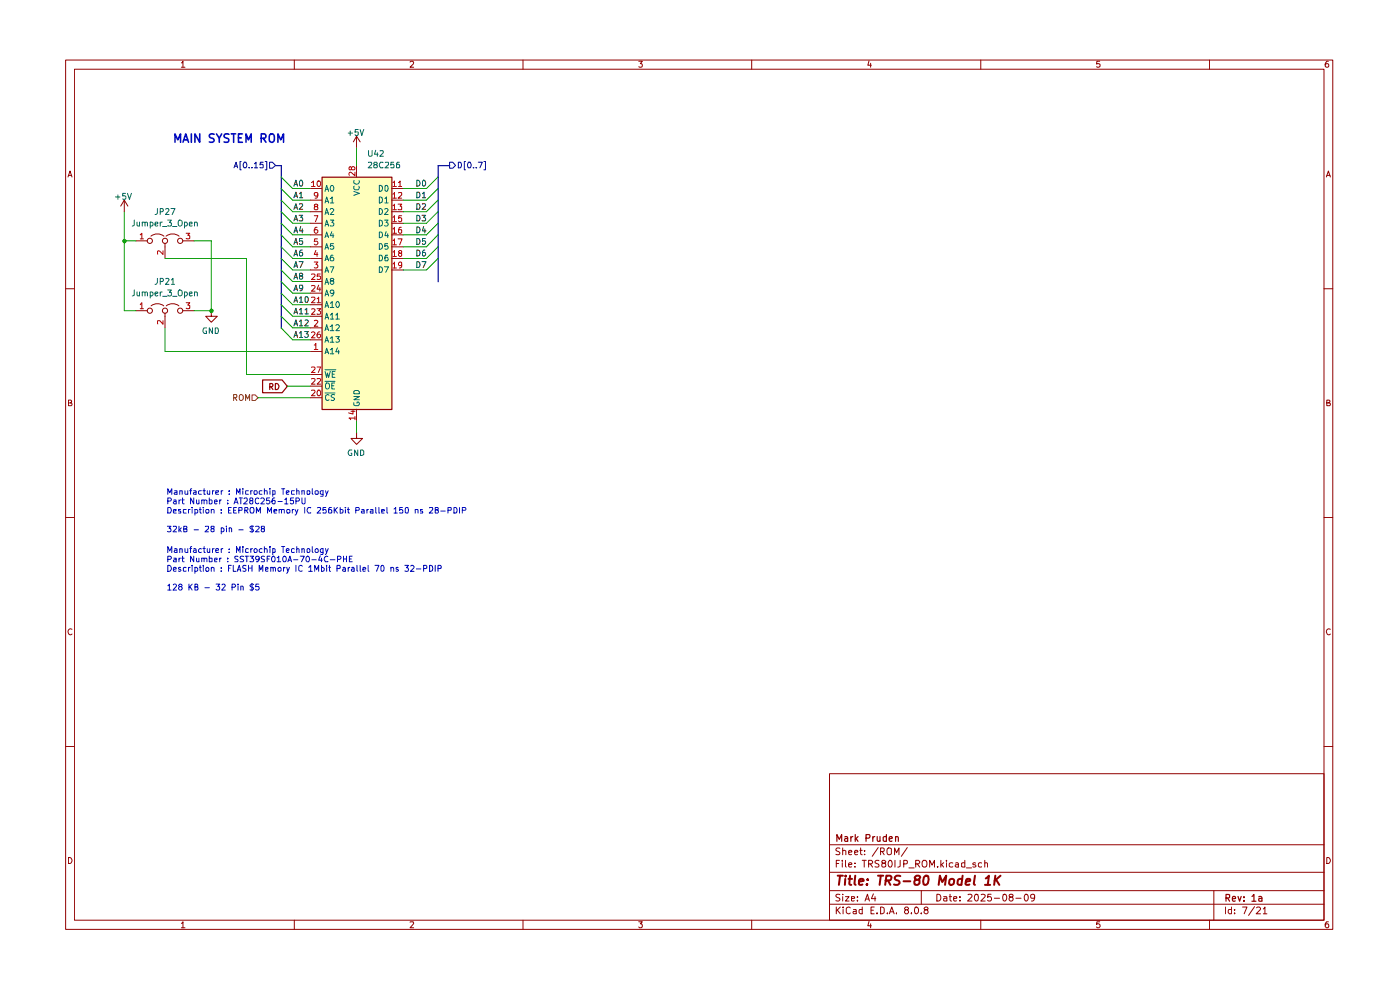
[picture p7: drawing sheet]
<svg xmlns="http://www.w3.org/2000/svg" width="297mm" height="210mm" viewBox="0 0 297 210" stroke-linecap="round" stroke-linejoin="round" font-family="sans-serif">
<g fill="none" stroke="#910000" stroke-width=".21">
<path d="M13.9 12.7h268.8v184.4h-268.8zM15.8 14.7h265.1v180.5h-265.1zM38.5 13.3h.1l.2-.3v1.3M38.5 14.3h.7M62.4 12.7v2M87 13.2l.5-.2 .3 .2-.1 .4-.7 .7h.8M111 12.7v2M135.5 13h.8l-.5 .5 .4 .1v.6h-.7M159.5 12.7v2M184.4 12.9l-.3 .9h.8M184.7 13.4v.9M208.1 12.7v2"/>
<path d="M233.3 13h-.6l-.1 .6h.7v.6h-.7M256.6 12.7v2M281.8 13a.71 .71 0 0 0-.7 .5 .71 .71 0 0 0 .3 .8l.4-.1v-.6l-.4-.1-.3 .3M14.4 37.5l.5-1.2 .4 1.2M14.5 37.2h.7M281.4 37.5l.4-1.2 .4 1.2M281.5 37.2h.6M13.9 61.3h1.9M280.9 61.3h1.8M14.5 85.5h.4l.3-.3-.2-.3h-.5v1.2h.6l.2-.5-.4-.1M281.5 85.5h.4l.2-.3-.1-.3h-.5v1.2h.6l.1-.5-.3-.1M13.9 109.8h1.9"/>
<path d="M280.9 109.8h1.8M15.3 133.5a.59 .59 0 0 0-.9 .5 .59 .59 0 0 0 .8 .6l.1-.1M282.2 133.5a.59 .59 0 0 0-.8 .5 .59 .59 0 0 0 .7 .6l.1-.1M13.9 158.4h1.9M280.9 158.4h1.8M176 164.1h104.9v31.1h-104.9zM176 179.2h104.9M178.2 180l-.6-.1-.3 .2 .1 .4 .8 .4-.1 .3h-.8M178.8 179.9v1.4M182.6 179.9v1.2l.3 .2M186.3 179.8l-1.3 1.8M192.5 179.8l-1.3 1.8"/>
<path d="M14.5 181.9a.65 .65 0 0 1 .8 .6 .65 .65 0 0 1-.8 .7zM38.5 195.9l.3-.4v1.3M38.5 196.8h.7M62.4 195.2v1.9M87 195.6l.7-.1 .1 .3-.8 1h.8M111 195.2v1.9M135.5 195.5h.8l-.5 .5 .5 .2-.1 .5-.5 .1-.2-.2M159.5 195.2v1.9M176 191.8h104.9M176 188.9h104.9M176 185h104.9M177.4 192.4v1.4"/>
<path d="M177.4 183.2h.5M177.6 193l.7 .8M178.1 182.5h-.7v1.4M178.2 189.8h-.8l-.1 .3 .8 .4 .1 .4-.3 .2-.6-.1M178.3 192.4l-.9 .8M178.7 182.5v.2M178.7 183v.9M178.8 189.7v.1M178.8 180.5l.4-.1 .2 .1v.8M178.8 190.2v.9M178.9 192.4v.2M178.9 192.9v.9"/>
<path d="M179.4 190.2h.7l-.7 .9h.7M179.4 182.5v1.3l.1 .1M180 183.4l.7-.1-.2-.3-.5 .2v.6l.3 .1 .3-.1M180 180.8l.7-.1-.2-.3-.5 .1v.6l.3 .2 .3-.1M180.4 192.6l-.4-.2-.5 .3 .1 1 .4 .1 .4-.1M180.6 190.6l.7-.1-.1-.3h-.6v.8h.6M181.1 192.9h.5v.9M181.3 180.8l.7-.1-.2-.3h-.3l-.2 .1v.6l.2 .2 .4-.1M181.4 183.8v.1M181.4 183.1v.1M181.6 193.2l-.5 .1-.1 .2 .1 .3h.5M181.9 191v.1"/>
<path d="M181.9 190.2v.2M182.4 180.4h.5M182.9 192.9h-.5l-.2 .7a.45 .45 0 0 0 .7 .2M182.9 192.4v1.4M182.9 182.5h.9M183.3 182.5v1.4M183.4 181.2v.1M183.4 180.5h.1M183.5 191.1l.5-1.4 .4 1.4M183.7 190.7h.7M184.3 183.3h.6l.2-.3v-.3l-.2-.2h-.6v1.4M184.4 195.4l-.3 1h.8"/>
<path d="M184.6 183.3l.5 .6M184.7 196v.8M184.8 193.1h.5M185.3 189.6l-.4 1h.9M185.5 192.4h-.7v1.4h.7M185.6 190.2v.9M186 193.7v.1M186.5 182.6a.6 .6 0 0 0-.9 .1l.1 .4 .7 .2 .1 .2-.3 .4-.6-.1M186.8 192.4h.4l.4 .3v.8l-.4 .3h-.4zM186.8 180.6l.7-.1 .1-.5-.3-.1h-.5v1.4M187.2 180.6l.4 .7M187.3 183.1h-.1l-.1-.3 .1-.2a.48 .48 0 0 1 .7 .2l-.2 .3-.5 .1a.47 .47 0 0 0 0 .7 .47 .47 0 0 0 .7-.2l-.1-.4-.2-.2"/>
<path d="M188.3 193.7v.1M188.3 180l.2-.1 .6 .1v1.1l-.3 .2-.5-.2zM188.7 193.8l.5-1.4 .5 1.4M188.8 182.5a.76 .76 0 0 1 .5 .7 .76 .76 0 0 1-.5 .7l-.3-.2a.99 .99 0 0 1 .3-1.2zM188.8 193.4h.7M189.8 181.3v-1.4l.4 1 .5-1v1.4M189.9 182.5v1.4M190.2 193.7v.1M191 182.5v1.3l-.5 .1M191.7 183.3l.7-.1 .1-.5-.3-.2h-.5v1.4M192.1 193l-.2-.3 .2-.3h.4l.2 .3v.2l-.7 .3-.1 .4 .2 .2h.4l.2-.2-.2-.6M192.8 184.1h1.1"/>
<path d="M193.3 193.7v.1M194.1 192.6l.2-.2a.75 .75 0 0 1 .6 .7 .75 .75 0 0 1-.6 .7l-.2-.1-.1-.4zM194.3 183.3h.6l.2-.3v-.3l-.2-.2h-.6v1.4M194.6 183.3l.5 .6M195.4 193.7v.1M195.4 188.9v2.9M195.7 182.7l.3-.2a.57 .57 0 0 1 .6 .5v.4a.57 .57 0 0 1-.6 .5l-.1-.1a.99 .99 0 0 1-.2-1.1zM196.4 193l-.4-.3 .4-.3h.2l.3 .3-.3 .3a.45 .45 0 0 0-.6 .4 .45 .45 0 0 0 .6 .4l.3-.2-.3-.6M197.2 183.9v-1.4l.5 1 .5-1v1.4M198.7 189.7a.73 .73 0 0 1 .9 .7 .73 .73 0 0 1-.9 .7zM198.9 183.8v.1M199.6 182.5v1.4"/>
<path d="M199.8 183.4l.4 .5M200.2 190.2h.6l.1 .9M200.2 183l-.6 .5M200.8 182.5v.2M200.8 183v.9M200.9 190.5l-.7 .1v.4h.7M201.4 190.2h.5M201.5 189.7v1.3l.4 .1M202.1 183.1l-.4-.1-.3 .3 .1 .5h.6M202.3 190.6l.7-.1-.1-.3h-.5l-.1 .2v.6l.2 .1 .4-.1M202.7 183.1l.5-.1 .1 .2v.7M203.3 183.3l-.6 .1-.1 .2 .3 .3 .4-.1"/>
<path d="M203.7 191v.1M203.7 190.2v.2M204.7 183.1h-.7v.7h.7M204.7 182.5v1.4M205 184.1h1.1M205.4 189.8l.5-.1 .3 .4-.9 1h.9M206.9 189.8h.5a1.01 1.01 0 0 1-.2 1.3 .87 .87 0 0 1-.3-1.3zM207 183.1l-.4-.1-.2 .3 .1 .1 .5 .1v.3l-.2 .1-.4-.1M208.1 195.2v1.9M208.1 189.8h.8l.1 .3-.9 1h.9M208.2 183.1l-.4-.1-.2 .3v.5h.6M208.9 183.1l.4-.1 .2 .2v.7"/>
<path d="M208.9 182.5v1.4M210.3 189.7h-.7l-.1 .7 .6-.2 .2 .3v.4l-.2 .2-.6-.1M210.9 190.5h1.1M212.8 189.8l.3-.1a.73 .73 0 0 1 .5 .7 .73 .73 0 0 1-.5 .7l-.3-.1-.1-.5zM214.3 190.3l-.2-.3 .1-.2h.6v.4l-.5 .1-.2 .2v.4l.2 .2h.4l.2-.2v-.4l-.2-.2M215.5 190.5h1.1M217.5 189.8l.1-.1a.73 .73 0 0 1 .6 .7 .73 .73 0 0 1-.6 .7l-.3-.6zM219.5 190.3l-.2 .2h-.5l-.2-.2 .1-.5 .5-.1 .3 .2-.2 1.1-.5 .1M233.3 195.5h-.6l-.1 .6 .2-.1h.3l.3 .2v.3l-.3 .3h-.3l-.2-.2M256.6 195.2v1.9M257.5 188.9v6.3M260 192.4v1.4"/>
<path d="M261.2 192.9h-.5l-.1 .3v.4l.2 .2h.4M261.2 192.4v1.4M261.9 193.7v.1M261.9 192.9v.2M263.6 192.4h.9l-.6 1.4M266.1 192.3l-1.2 1.9M266.6 192.6l.6-.2 .2 .4-.9 1h.9M268 192.8l.3-.4v1.4M268 193.8h.8M281.5 181.9a.65 .65 0 0 1 .7 .6 .65 .65 0 0 1-.7 .7zM281.8 195.5h-.4l-.3 .5v.5l.3 .3 .4-.1v-.7h-.4l-.3 .2"/>
</g>
<g fill="none" stroke="#910000" stroke-width=".25">
<path d="M177.5 178.5v-1.5l.5 1 .6-1v1.5M179.2 177.5h.5l.1 1M179.8 177.8l-.5 .1-.2 .2 .2 .4 .5-.1M180.5 177.5v1M180.9 177.5l-.4 .3M181.4 177v1.5M181.6 177.9l.4 .6M182 177.5l-.6 .5M183.7 177.8h.6a.45 .45 0 0 0 .1-.8h-.7v1.5M185.2 177.5v1M185.6 177.5l-.4 .3M186.1 177.5l.1 .9 .3 .1 .2-.2"/>
<path d="M186.7 177.5v1M188 177.5h-.4l-.2 .1v.7l.2 .2 .4-.1M188 177v1.5M188.6 178l.7-.2-.2-.3h-.4l-.1 .7 .3 .3 .3-.1M190 177.6l.2-.1h.3l.1 1M190 177.5v1M260.1 190.5l.7-.1 .1-.6-.8-.1v1.5M260.4 190.5l.5 .7M261.4 190.7l.7-.1-.1-.4h-.5l-.1 .7 .2 .3 .4-.1M262.6 190.2l.4 1 .3-1M263.9 191v.2M263.9 190.2v.2"/>
<path d="M265.6 190.2l.4-.5v1.5M265.6 191.2h.8M267 190.2h.6l.1 1M267.7 190.6l-.7 .1v.4h.7"/>
</g>
<g fill="none" stroke="#910000" stroke-width=".42">
<path d="M177.7 185.8h1.1M178.2 185.8l-.2 1.9M179.3 186.4l-.1 1.3M179.4 185.8v.1M180 186.4h.8M180.3 185.8l-.1 1.6 .4 .3M181.4 185.8l-.1 1.6 .2 .3M182.2 187l1-.1-.1-.4a.6 .6 0 0 0-.8 .2v.9h.7M184 187.5l-.1 .2-.1-.1 .2-.1-.1 .2M184.1 186.5v.2M186.3 185.8h1.1M186.9 185.8l-.3 1.9"/>
<path d="M187.9 186.8l1-.1 .2-.6v-.2l-.3-.1h-.8l-.2 1.9M188.4 186.8l.5 .9M191 185.8h-.8l-.4 .3 .1 .4 .8 .4 .1 .5-.4 .3-.8-.1M191.7 186.9h1.4M194.4 186.6l-.3-.2v-.3a.72 .72 0 0 1 1-.3l.1 .3-.2 .4-.8 .2a.75 .75 0 0 0-.1 .9 .72 .72 0 0 0 1-.2v-.6l-.3-.2M196 186.1l.4-.3 .5 .1a1.62 1.62 0 0 1-.5 1.8l-.5-.2-.1-.6zM199.1 187.7l.3-1.9 .5 1.3 .8-1.3-.2 1.9M201.5 186.6l.3-.2 .5 .2v.9l-.4 .2-.5-.2zM204.1 186.5l-.5-.1-.4 .4v.7l.2 .2 .6-.1M204.2 185.8l-.2 1.9M204.9 187l.9-.1v-.4h-.7l-.3 .9 .3 .3 .5-.1M206.8 185.8l-.2 1.6 .2 .3"/>
<path d="M209 187.7h1.1M209.1 186.3l.7-.5-.3 1.9M211.2 185.8l-.3 1.9M211.3 186.6l.7 1.1M212.3 185.8l-1.3 1.1"/>
</g>
<path d="M68.3 37.5h14.8v49.3h-14.8z" fill="#ffffbc"/>
<g fill="none" stroke="#0f0f0f" stroke-width=".21">
<path d="M62.4 44.4l.4-1.2 .3 1.2M62.4 46.9l.4-1.2 .3 1.2M62.4 49.4l.4-1.3 .3 1.3M62.4 54.3l.4-1.3 .3 1.3M62.4 51.9l.4-1.3 .3 1.3M62.4 44.1h.6M62.4 46.5h.6M62.4 49h.6M62.4 54h.6M62.4 51.4h.6M63.5 45.7h.7l-.4 .4 .4 .2-.1 .6-.6-.1M63.5 43.3l.6-.1 .1 .4-.7 .8h.7"/>
<path d="M63.8 48l-.3 1h.8M64.1 53l-.4 .1-.2 .3v.7l.2 .2 .4-.1v-.7h-.5l-.1 .3M64.1 50.6h-.6v.6l.6-.1v.7l-.4 .1-.2-.2M64.1 48.6v.8"/>
</g>
<path d="M57.2 34.4h.6l.7 .7-.7 .6h-.6z" fill="#fff"/>
<path d="M49.7 35.6l.4-1.2 .3 1.2M49.7 35.3h.6M51.2 34.2h-.3v1.8h.3M51.8 34.4l.4 .1a.94 .94 0 0 1 0 1.1l-.4-.1a.87 .87 0 0 1 0-1.1zM52.9 35.5v.1M53.5 35.5v.1M54 34.7l.3-.3v1.2M54 35.6h.6M55.8 34.4h-.6v.6l.1-.2 .4 .1 .1 .6h-.6M56.3 34.2h.3v1.8h-.3M57.2 34.4h.6l.7 .7-.7 .6h-.6z" fill="none" stroke="#000589" stroke-width=".21"/>
<g fill="none" stroke="#0f0f0f" stroke-width=".21">
<path d="M62.4 39.5l.4-1.3 .3 1.3M62.4 39.2h.6M63.8 38.2a.75 .75 0 0 1 .2 1.3l-.5-.3v-.7zM88.4 38.2a.64 .64 0 0 1 .7 .7 .64 .64 0 0 1-.7 .6zM89.9 38.2a.67 .67 0 0 1 .4 .7 .67 .67 0 0 1-.4 .6l-.3-.3v-.7zM62.4 41.9l.4-1.1 .3 1.1M62.4 56.8l.4-1.3 .3 1.3M62.4 59.2l.4-1.3 .3 1.3M62.4 41.6h.6M62.4 56.4h.6M62.4 58.9h.6M63.5 55.5h.8l-.6 1.3"/>
<path d="M63.5 41.1l.4-.3v1.1M63.5 41.9h.7M63.7 58.5l-.2-.4 .2-.2 .4 .1v.5l-.6 .1v.5l.2 .1h.3l.2-.2-.1-.5h-.1M88.4 40.8h.5a.66 .66 0 0 1 .2 .7 .66 .66 0 0 1-.7 .4zM88.4 55.5a.64 .64 0 0 1 .7 .6 .64 .64 0 0 1-.7 .7zM88.4 50.6a.64 .64 0 0 1 .7 .6 .64 .64 0 0 1-.7 .7zM88.4 53a.64 .64 0 0 1 .7 .7 .64 .64 0 0 1-.7 .6zM89.5 55.5h.9l-.6 1.3M89.6 41.1l.4-.3v1.1M89.6 41.9h.7M90.1 53l-.3 .1-.2 .3v.7l.4 .2 .3-.2-.2-.6h-.4l-.1 .3M90.2 50.6h-.6v.6l.5-.1 .2 .2v.3l-.3 .3-.4-.2"/>
<path d="M62.4 61.7l.4-1.2 .3 1.2M62.4 64.1l.4-1.2 .3 1.2M62.4 61.3h.6M62.4 63.8h.6M63.5 63.3l.4-.4v1.2M63.5 64.1h.7M64.2 61l-.2 .3h-.3l-.2-.2v-.5l.6-.1 .1 .2-.2 .9-.4 .1M64.7 63.1l.2-.2 .3 .1a.87 .87 0 0 1 0 1.1l-.4-.1z"/>
</g>
<g fill="none" stroke="#910000" stroke-width=".21">
<path d="M65.8 40h2.5M75.6 28.9l-.6 1.2M75.6 28.9v2.5M75.6 35.1v2.4M75.6 28.9l.8 1.2M83.1 40h2.5M26.4 42.5l-.8 1.2M26.4 42.5v2.4M26.4 42.5l.7 1.2M28.8 51.1h2.5M32 50.1a2.24 2.24 0 0 1 2.8 0M35 51.6v3.2"/>
<path d="M35.2 50.1a2.24 2.24 0 0 1 2.8 0M38.7 51.1h2.5M65.8 42.5h2.5M65.8 44.9h2.5M65.8 47.4h2.5M65.8 49.8h2.5M65.8 52.4h2.5M65.8 54.8h2.5M65.8 57.3h2.5M65.8 59.7h2.5M83.1 42.5h2.5M83.1 44.9h2.5"/>
<path d="M83.1 47.4h2.5M83.1 49.8h2.5M83.1 52.4h2.5M83.1 54.8h2.5M83.1 57.3h2.5M28.8 65.9h2.5M32.1 64.9a2.17 2.17 0 0 1 2.6 0M35 66.4v3.1M35.3 64.9a2.17 2.17 0 0 1 2.7 0M38.7 65.9h2.5M44.8 65.9v1.2h1.3l-1.3 1.3-1.2-1.3h1.2M65.8 74.5h2.5"/>
<path d="M65.8 69.5h2.5M65.8 64.6h2.5M65.8 67.1h2.5M65.8 62.2h2.5M65.8 72.1h2.5M65.8 79.5h2.5M65.8 84.4h2.5M65.8 81.9h2.5M75.6 86.8v2.5"/>
<circle cx="31.8" cy="51.1" r=".55"/>
<circle cx="35" cy="51.1" r=".55"/>
<circle cx="38.2" cy="51.1" r=".55"/>
<circle cx="31.8" cy="65.9" r=".55"/>
<circle cx="35" cy="65.9" r=".55"/>
<circle cx="38.2" cy="65.9" r=".55"/>
</g>
<g fill="none" stroke="#ba0000" stroke-width=".21">
<path d="M66.1 38.7l.4-.3v1.2M66.1 39.6h.7M67.4 38.4l.5 .1a.66 .66 0 0 1-.3 1.1 .84 .84 0 0 1-.2-1.2zM74.5 35.6l.3-.3h.3l.2 .3-.2 .4h-.4l-.2-.1v-.4l-.1-.2-.3 .1v.6h.4v-.1M75.3 36.5v.8l-.9-.8-.4 .3 .1 .4M83.3 38.7l.4-.3v1.2M83.3 39.6h.8M84.5 38.7l.4-.3v1.2M84.5 39.6h.7M29.8 49.8l.3-.3v1.2M29.8 50.7h.6M34.6 53.2v.8l-.9-.8-.3 .1 .1 .6"/>
<path d="M39.5 49.5h.8l-.5 .4 .5 .2v.5h-.8M66.1 58.2l.6-.1 .1 .2v.3l-.7 .7h.7M66.7 55.6h.7l-.4 .5 .4 .2-.1 .5h-.6M66.7 45.8h.7l-.5 1.2M66.9 43.8l-.2-.2 .2-.3 .4 .1v.3a.48 .48 0 0 0-.5 .2 .48 .48 0 0 0 0 .6h.5l.1-.2v-.2l-.2-.3M67 53.1l-.3 .9h.7M67.3 48.2l-.5 .1a.92 .92 0 0 0 .1 1.2h.3l.2-.3v-.3l-.1-.2h-.5l-.1 .2M67.3 53.5v.9M67.3 50.7h-.5l-.1 .6 .6-.1 .1 .5-.2 .2h-.4l-.1-.1M67.4 41.4l-.2 .2h-.3l-.2-.2v-.4l.1-.2h.5a.91 .91 0 0 1-.1 1.2h-.4M67.9 58.1h-.6v.5h.6v.6h-.6M83.3 41.2l.4-.4v1.2"/>
<path d="M83.3 43.6l.4-.3v1.2M83.3 46.1l.4-.3v1.2M83.3 48.6h.2l.2-.4v1.3M83.3 51h.2l.2-.3v1.2M83.3 53.5h.2l.2-.4v1.3M83.3 56l.4-.4v1.2M83.3 42h.8M83.3 44.5h.8M83.3 47h.8M83.3 49.5h.8M83.3 51.9h.8M83.3 54.4h.8"/>
<path d="M83.3 56.8h.8M84.4 43.3h.8l-.3 .4 .3 .2v.5h-.8M84.4 50.7h.9l-.5 1.2M84.5 40.9l.6-.1 .1 .6-.8 .6h.8M84.8 53.7l-.3-.3 .3-.3h.2l.2 .4-.7 .4v.2l.3 .3 .4-.2v-.4l-.2-.1M85.1 48.2l-.4 .1a.92 .92 0 0 0 .1 1.2l.4-.2v-.5l-.5-.1-.2 .2M85.2 45.8h-.6l-.1 .5 .2-.1h.3l.2 .1v.6l-.2 .1h-.3l-.2-.1M85.2 56.2l-.1 .1h-.4l-.2-.1v-.4l.3-.2 .4 .1v.9l-.5 .2M29.8 64.6l.3-.4v1.3M29.8 65.5h.6M34.6 68v.8l-.7-.8-.5 .1 .1 .6M39.5 64.2h.8l-.5 .5 .5 .1v.6h-.8"/>
<path d="M66.1 63.1l.6-.1 .1 .3-.7 .9h.7M66.1 65.6l.5-.1 .2 .2-.7 1h.7M66.1 60.7l.6-.1 .1 .1v.4l-.7 .7h.7M66.1 70.6l.1-.2h.4l.2 .2-.7 1.1h.7M66.1 77.9l.6-.1 .1 .2v.4l-.7 .6h.7M66.7 73.2h.1l.2-.4v1.3M66.7 68l.5-.1 .2 .3-.7 1h.7M66.7 74.1h.7M67.3 63.4l.3-.4v1.2M67.3 65.5h.7l-.4 .4 .4 .3v.3l-.1 .2-.6-.1M67.3 77.8h.7l-.5 1.2M67.3 64.2h.7"/>
<path d="M67.6 60.5l-.3 .8h.7M67.9 70.4l-.5 .2-.1 .8 .2 .3h.3l.2-.3v-.3l-.1-.2h-.5l-.1 .2M67.9 61v.8M66.1 82.8h.6l.1 .2-.7 .9h.7M66.1 80.4l.6-.1 .1 .2v.3l-.7 .7h.7M67.3 80.4l.6-.1 .1 .2-.1 .3-.6 .7h.7M67.4 82.8h.5a.94 .94 0 0 1 0 1.1h-.5a.87 .87 0 0 1 0-1.1zM74.5 87.2h.8M74.9 87.1v.7l-.9-.2M75.3 88.7h-1.3l.4 .3M75.3 88.3v.7"/>
</g>
<path d="M68.3 37.6h14.8v49.3h-14.8z" fill="none" stroke="#910000" stroke-width=".25"/>
<g fill="none" stroke="#006665" stroke-width=".21">
<path d="M70.2 39.4a.61 .61 0 0 1 .7 .4 .61 .61 0 0 1-.3 .7 .6 .6 0 0 1-.6-.4 .6 .6 0 0 1 .2-.7zM75.1 39.5v.5l.2 .3h.7l.2-.5v-.3M75.1 38.3v.5a.61 .61 0 0 0 .7 .2 .61 .61 0 0 0 .4-.7M80.5 39.3a.64 .64 0 0 1 .6 .7 .64 .64 0 0 1-.6 .6zM81.7 39.4h.5a.75 .75 0 0 1-.3 1.2l-.2-.3zM69 40.6l.3-1.3 .4 1.3M69 57.8l.3-1.2 .4 1.2M69 55.3l.3-1.2 .4 1.2M69 52.9l.3-1.2 .4 1.2M69 50.4l.3-1.2 .4 1.2M69 48l.3-1.3 .4 1.3M69 45.5l.3-1.3 .4 1.3"/>
<path d="M69 43l.3-1.2 .4 1.2M69 40.2h.6M69 59.9h.6M69 57.4h.6M69 55h.6M69 52.5h.6M69 50.1h.6M69 47.6h.6M69 45.2h.6M69 42.7h.6M70.1 56.6h.7l-.5 1.2M70.1 46.7h.7l-.4 .5 .3 .1v.6h-.6"/>
<path d="M70.1 44.4l.1-.2h.4l.2 .3-.7 1h.7M70.1 42.1l.4-.3v1.2M70.1 43h.7M70.3 59.6l-.2-.3v-.2h.6v.4l-.4 .1-.2 .2v.3l.2 .2h.3l.2-.2v-.3l-.2-.2M70.4 49.1l-.3 .9h.7M70.6 54.1l-.4 .1a.94 .94 0 0 0 0 1.1h.4l.2-.1v-.4l-.2-.2h-.3l-.2 .2M70.6 49.6v.8M70.7 51.7h-.6v.6l.1-.2h.4l.2 .3-.1 .4h-.6M75.1 40.6l1.1 .4-1.1 .4M80.5 41.8a.64 .64 0 0 1 .7 .6 .64 .64 0 0 1-.7 .6zM80.5 44.2a.64 .64 0 0 1 .7 .7 .64 .64 0 0 1-.7 .6zM80.5 46.7a.64 .64 0 0 1 .6 .6 .64 .64 0 0 1-.6 .7z"/>
<path d="M80.5 49.2h.4a.66 .66 0 0 1 .2 .8 .66 .66 0 0 1-.6 .4zM80.5 51.7h.4a.66 .66 0 0 1 .2 .7 .66 .66 0 0 1-.6 .5zM80.5 54.1a.66 .66 0 0 1 .6 .5 .66 .66 0 0 1-.2 .7h-.4zM80.5 56.6a.66 .66 0 0 1 .6 .4 .66 .66 0 0 1-.2 .8h-.4zM81.6 46.7h.7l-.4 .5 .3 .1v.6h-.6M81.6 56.6h.8l-.6 1.2M81.7 42.1l.3-.3v1.2M81.7 44.4l.4-.2 .2 .4-.7 .9h.7M81.7 43h.6M81.9 49.1l-.2 .9h.7M82.2 51.7h-.5v.6l.4-.2 .2 .3-.1 .4h-.5M82.2 54.1h-.4l-.1 .3v.8l.5 .1v-.7h-.4l-.1 .2"/>
<path d="M82.2 49.6v.8M69 75.1l.3-1.2 .4 1.2M69 70.1l.3-1.2 .4 1.2M69 65.2l.3-1.2 .4 1.2M69 67.7l.3-1.3 .4 1.3M69 62.8l.3-1.3 .4 1.3M69 60.3l.3-1.3 .4 1.3M69 72.6l.3-1.2 .4 1.2M69 78.8l.3 1.2 .2-.9 .2 .9 .4-1.2M69 78.4h2.2M69 74.7h.6M69 69.8h.6"/>
<path d="M69 64.9h.6M69 67.3h.6M69 62.4h.6M69 72.3h.6M70.1 74.2l.4-.3v1.2M70.1 69.3l.4-.4v1.2M70.1 64.3l.4-.3v1.2M70.1 66.8l.4-.4v1.3M70.1 71.7l.4-.3v1.2M70.1 75.1h.7M70.1 70.1h.7M70.1 65.2h.7"/>
<path d="M70.1 67.7h.7M70.1 72.6h.7M70.5 79.4h.4M70.8 62l-.1 .2a.42 .42 0 0 1-.5-.1 .42 .42 0 0 1-.1-.5l.5-.1a.72 .72 0 0 1 .2 .7 .72 .72 0 0 1-.6 .6M71.1 78.8h-.6v1.2h.6M71.2 69l.2-.1h.3l.3 .2-.1 .4-.7 .6h.8M71.2 66.8l.4-.4v1.3M71.2 71.4h.8l-.4 .4 .4 .3-.1 .4h-.7M71.2 67.7h.8M71.4 64a.61 .61 0 0 1 .7 .5 .61 .61 0 0 1-.4 .7 .71 .71 0 0 1-.3-1.2zM71.6 73.8l-.4 .8h.8M71.8 74.3v.8"/>
<path d="M69 83.3h2.1M69 80.9h2.1M69.3 81.2a.46 .46 0 0 1 .6 .5v.4a.46 .46 0 0 1-.6 .4 .86 .86 0 0 1 0-1.3zM69.8 83.9l-.3-.2a.65 .65 0 0 0-.5 .6 .65 .65 0 0 0 .5 .7l.3-.2M70.4 81.8h.4M71 83.8l-.5-.1-.3 .2 .1 .3 .7 .4-.3 .4-.5-.1M71 81.2h-.6v1.3h.6M75.1 85.4v.5l.2 .2h.7a.52 .52 0 0 0 .2-.8h-.5v.2M75.1 84.1h1.1l-1.1 .7h1.1M75.1 83l.2-.2h.7l.2 .4v.3h-1.1z"/>
</g>
<path d="M95.4 34.4h.6l.6 .7-.6 .6h-.6z" fill="#fff"/>
<path d="M95.4 34.4h.6l.6 .7-.6 .6h-.6zM97.2 34.4a.66 .66 0 0 1 .7 .4 .66 .66 0 0 1-.2 .8h-.5zM98.8 34.2h-.3v1.8h.3M99.4 34.4l.4 .1a.94 .94 0 0 1 0 1.1l-.4-.1a.87 .87 0 0 1 0-1.1zM100.5 35.5v.1M101 35.5v.1M101.5 34.4h.8l-.5 1.2M102.7 34.2h.3v1.8h-.3" fill="none" stroke="#000589" stroke-width=".21"/>
<g fill="none" stroke="#0f0f0f" stroke-width=".21">
<path d="M88.4 43.2a.66 .66 0 0 1 .7 .5 .66 .66 0 0 1-.2 .7h-.5zM88.4 48.1a.64 .64 0 0 1 .7 .7 .64 .64 0 0 1-.7 .6zM88.4 45.7a.66 .66 0 0 1 .7 .4 .66 .66 0 0 1-.2 .8h-.5zM89.5 45.7h.8l-.4 .4 .4 .2v.4l-.2 .2-.6-.1M89.6 43.3l.5-.1 .2 .4-.8 .8h.8M89.9 48l-.3 1h.8M90.1 48.6v.8M62.4 69.1l.4-1.2 .3 1.2M62.4 66.6l.4-1.2 .3 1.2M62.4 71.6l.4-1.3 .3 1.3M62.4 68.7h.6M62.4 66.2h.6"/>
<path d="M62.4 71.2h.6M63.5 68.2l.4-.3v1.2M63.5 65.7l.4-.3v1.2M63.5 70.6l.4-.3v1.3M63.5 69.1h.7M63.5 66.6h.7M63.5 71.6h.7M64.6 70.3h.8l-.4 .5 .4 .2v.3l-.3 .3h-.3l-.2-.2M64.7 67.9h.4l.3 .3-.8 .9h.8M64.7 65.7l.4-.3v1.2M64.7 66.6h.7"/>
</g>
<path d="M75.6 91.7v1.3h1.3l-1.3 1.3-1.1-1.3h1.1" fill="none" stroke="#910000" stroke-width=".21"/>
<path d="M55.7 80.6h4.2l1.1 1.4-1.1 1.3h-4.2zM57.2 82h.6v-.6h-.6v1.2M57.5 82l.4 .6M58.4 81.4a.65 .65 0 0 1 .8 .6 .65 .65 0 0 1-.8 .6z" fill="none" stroke="#910000" stroke-width=".25"/>
<path d="M53.5 83.8h.6l.6 .6-.6 .6h-.6z" fill="#fff"/>
<path d="M49.6 84.4h.5l.1-.2v-.3l-.1-.2h-.5v1.3M49.8 84.4l.4 .6M51 83.7l.3 .1a.74 .74 0 0 1 .2 1l-.5 .2a.86 .86 0 0 1 0-1.3zM52.1 85v-1.3l.4 .9 .5-.9v1.3M53.5 83.8h.6l.6 .6-.6 .6h-.6z" fill="none" stroke="#775400" stroke-width=".21"/>
<path d="M58.5 35.1h1.2v34.5M95.4 35.1h-2.4v24.7" fill="none" stroke="#000589" stroke-width=".25"/>
<g fill="none" stroke="#090" stroke-width=".21">
<path d="M59.6 40l2.5 2.5h3.7M59.6 37.5l2.5 2.5h3.7M75.6 31.4v3.7M92.9 37.5l-2.4 2.5h-4.9M92.9 40l-2.4 2.5h-4.9M26.4 44.9v21h2.4M26.4 51.1h2.4M35 54.8h17.3v24.7h13.5M41.2 51.1h3.6v14.8h-3.6M59.6 42.5l2.5 2.4h3.7M59.6 44.9l2.5 2.5h3.7M59.6 47.4l2.5 2.4h3.7"/>
<path d="M59.6 49.8l2.5 2.6h3.7M59.6 54.8l2.5 2.5h3.7M59.6 52.4l2.5 2.4h3.7M59.6 59.7l2.5 2.5h3.7M59.6 57.3l2.5 2.4h3.7M92.9 42.5l-2.4 2.4h-4.9M92.9 44.9l-2.4 2.5h-4.9M92.9 47.4l-2.4 2.4h-4.9M92.9 49.8l-2.4 2.6h-4.9M92.9 54.8l-2.4 2.5h-4.9M92.9 52.4l-2.4 2.4h-4.9M35 69.5v5h30.8"/>
<path d="M59.6 62.2l2.5 2.4h3.7M59.6 67.1l2.5 2.4h3.7M59.6 64.6l2.5 2.5h3.7M59.6 69.5l2.5 2.6h3.7M54.7 84.4h11.1M60.9 81.9h4.9M75.6 89.3v2.4"/>
</g>
<g fill="none" stroke="#000bc9" stroke-width=".34">
<path d="M37.1 30.2v-1.8l.6 1.3 .6-1.3v1.8M38.8 30.2l.6-1.8 .6 1.8M39 29.7h.8M40.6 28.4v1.8M42.4 28.4v1.8l-1-1.8v1.8M45.4 28.5l-.7-.1-.2 .2v.5l.7 .3 .2 .4-.3 .4-.7-.1M45.9 28.4l.6 .9 .5-.9M46.5 29.3v.9M48.6 28.5l-.7-.1-.3 .2v.5l.8 .3 .2 .4-.4 .4-.7-.1M49.1 28.4h.9M49.6 28.4v1.8M50.6 29.2h.6"/>
<path d="M51.4 28.4h-.8v1.8h.8M52.2 30.2v-1.8l.5 1.3 .6-1.3v1.8M55.4 29.3l.9-.1 .1-.2-.1-.4-.2-.2h-.7v1.8M55.8 29.3l.6 .9M57.2 28.7l.3-.3h.4a1.24 1.24 0 0 1 0 1.8 .6 .6 0 0 1-.8-.6zM59 30.2v-1.8l.6 1.3 .6-1.3v1.8"/>
</g>
<g fill="none" stroke="#000bc9" stroke-width=".21">
<path d="M35.5 111.6h.8l-.4 .5h.3v.6h-.7M35.6 117.2v-1.3l.4 1 .4-1v1.3M35.6 118.7h.5l.3-.3-.1-.3-.7-.1v1.2M35.6 119.9a.65 .65 0 0 1 .8 .7 .65 .65 0 0 1-.8 .6zM35.6 104.9v-1.2l.4 .8 .4-.8v1.2M35.6 106.3l.7-.1 .1-.3-.3-.3h-.5v1.3M35.6 107.6h.5l.2 .3 .1 .4-.3 .5h-.5zM36.8 108.4l.6-.1v-.2h-.5l-.1 .1 .1 .6h.5M36.8 111.7l.6-.1 .1 .4-.8 .8h.8M36.9 118.4h.5v.8h-.5l-.1-.3 .2-.2h.4M36.9 106.1h.5v.8M37 116.5h.5v.7"/>
<path d="M37 104.1h.5v.8h-.5v-.3l.5-.3M37.4 106.4h-.4l-.2 .1 .2 .4 .4-.1M37.5 116.7h-.4l-.1 .3 .1 .2 .4-.1M38 106v.9M38 111.6v1.2M38 118.4v.8M38.1 116.5l.2-.1 .3 .1v.7M38.1 104.2l.5-.1v.8M38.1 104.1v.8M38.1 116.4v.8M38.1 112.4l.4 .4M38.3 118.4l-.3 .3"/>
<path d="M38.3 106l-.3 .3M38.3 108.1h-.4v.3h.3l.2 .3-.1 .1h-.4M38.5 112l-.5 .5M38.6 118.4h.5M38.6 106h.5M38.7 118v1l.1 .2h.3M38.7 105.6v1.1l.4 .2M39 112.2h.4l.3-.2-.2-.4h-.5v1.2l.7-.1v-.4l-.3-.1M39.2 116.4v.6l.3 .2 .3-.1M39.2 104.1l.1 .8 .5-.1M39.5 108.1l-.6 .1v.5l.6 .1M39.8 104.1v.8"/>
<path d="M39.8 116.4v.8M40 108.1v.7M40.3 116.4h.4M40.3 104.1h.4M40.3 108.1h-.2l-.1 .1M40.7 115.9l-.3 .1v1.2M40.7 103.7l-.3 .1v1.1M40.8 119.9v.2M40.8 107.6v.1M40.8 108.1v.7M41.1 116.5l.3-.1 .2 .1v.7M41.1 118v1.2l-.7-1.2v1.2"/>
<path d="M41.1 104.1h.4l.1 .2v.6h-.5l-.1-.3 .6-.3M41.1 105.6v1.3l-.7-1.3v1.3M41.2 112.4h.9M41.4 108.8h.4l.1-.1v-.5l-.1-.1h-.4v1.2M41.6 116.7h-.4l-.2 .3 .2 .2 .4-.1M41.7 118.4l.1 .8 .4-.1M41.7 106v.7l.2 .2 .3-.2M42.2 106v.9M42.2 118.4v.8M42.3 108.1h.4M42.5 119.9v1.1l.2 .2M42.5 107.6v1.1l.2 .1"/>
<path d="M42.7 116.5l-.3-.1-.3 .2 .1 .5h.5M42.7 104.1h-.4l-.2 .2v.4l.2 .2h.4M42.8 118.5l.5-.1v.8M42.8 106.2l.2-.2 .3 .1v.8M42.8 106v.9M42.8 118.4v.8M43 116.4h.6M43 104.1h.6M43.1 119.9v.2M43.1 107.6v.1M43.1 108.1v.7M43.3 115.9v1.2l.3 .1"/>
<path d="M43.3 118.6l.1-.2h.4l.1 .8M43.3 103.7v1.2h.3M43.3 106.2l.2-.2 .4 .2v.7M43.6 111.7l.5-.1 .1 .5-.7 .7h.7M43.8 108.1h.4v.7h-.4l-.2-.1v-.5zM44 116.4v.6l.1 .2 .4-.1M44 104.1l.1 .8 .4-.1M44.4 118v1.2h.5l.1-.7-.6-.1M44.4 106.1l.4-.1 .2 .2v.5l-.2 .2-.4-.1M44.4 105.6v1.3M44.5 104.1v.8M44.5 116.4v.8"/>
<path d="M44.8 108.2l.5-.1 .1 .7M44.8 108.1v.7M45 112.1l-.3-.2 .1-.3 .6 .1v.3l-.2 .1a.35 .35 0 0 0-.5 .5 .35 .35 0 0 0 .6 .1l.1-.5-.2-.1M45.1 104.1v.8M45.1 116.4v.8M45.4 116.4l-.3 .2M45.4 104.1h-.2l-.1 .2M45.5 118.8l.6-.1-.1-.3h-.4l-.1 .2 .1 .6h.4M45.5 106.5l.6-.1-.2-.4-.4 .2v.5l.2 .2 .3-.1M45.8 116.8l.5-.1v-.2l-.4-.1-.1 .1v.5l.1 .2 .4-.1M45.8 104.5l.5-.2v-.2h-.5v.2v.6h.5M46.6 106v.9"/>
<path d="M46.6 118.4v.8M46.9 118.4h-.2l-.1 .3M46.9 106l-.3 .3M46.9 108.7v.1M46.9 108.1v.1M46.9 112.1l.4-.1 .2 .2v.5h-.6M46.9 104.1v.8M46.9 112v1.2M46.9 116.4v.8M47.3 116.4l-.4 .2M47.3 104.1h-.3l-.1 .2M48 111.6v.1"/>
<path d="M48 112v.8M48.3 119.1v.1M48.3 118.4v.2M48.3 106.7v.2M48.3 106.1v.1M48.5 108.2h.3M48.6 117.1v.1M48.6 116.5h.1M48.6 104.8v.1M48.6 104.1v.2M48.6 112.1l.2-.1 .3 .1v.7M48.6 112v.8"/>
<path d="M49.1 119.9h-.6v1.3M49.1 107.6h-.6v1.2h.6M49.5 119.9v1.3h.6M49.6 108.2h.4M49.7 106.9l.4-1.3 .4 1.3M49.8 106.5h.5M50.2 117.2v-1.3l.4 1 .3-1v1.3M50.2 104.9v-1.2l.4 .8 .3-.8v1.2M50.2 107.6h-.6v1.2h.6M50.5 118.1h-.7v.3l.7 .4-.2 .4h-.5M50.7 108.2h.6v-.5l-.6-.1v1.2M50.7 112.4h.9"/>
<path d="M50.8 105.6h.6M51.1 105.6v1.3M51.5 115.9v.2M51.5 103.7v.1M51.5 104.1v.8M51.5 116.4v.8M51.7 118.1h-.7l-.1 .2 .6 .4 .2 .3-.2 .2h-.6M51.8 105.8l.1-.2h.4l.1 .2v.4l-.7 .7h.7M51.9 108.2h.5l.2-.1-.2-.5h-.5v1.2M52 118h.7M52.2 108.2l.4 .6M52.4 118v1.2"/>
<path d="M52.7 116.5l-.4-.1-.2 .1v.6h.6M52.7 104.1l-.6 .1v.6l.6 .1M52.7 119.9v1.3M53 118h.8l-.4 .4 .4 .3v.3l-.2 .2-.6-.1M53.2 106.2l-.2-.3 .2-.3h.3l.1 .4-.1 .2h-.5v.2v.4l.2 .1 .4-.2v-.4l-.1-.1M53.2 107.6h.5l.1 .2 .1 .6-.2 .4h-.5l-.1-.1-.1-.6zM53.2 104.1v.8M53.2 116.4v.8M53.5 111.5v1.5M53.5 119.9v1.3M53.5 116.4l-.3 .2M53.5 104.1h-.2l-.1 .2"/>
<path d="M53.8 111.6h-.6l-.2 .2 .3 .4h.2l.3 .3-.1 .2h-.7M54 116.5l.3-.1 .3 .2-.1 .5h-.5zM54 104.1h.4l.2 .2v.4l-.2 .2h-.4zM54.2 111.7l.6-.1 .2 .2-.1 .3-.7 .7h.8M54.4 108.8v-1.2l.4 .9 .4-.9v1.2M54.9 105.8l-.3-.2a.65 .65 0 0 0-.5 .7 .65 .65 0 0 0 .5 .6l.3-.2M55 118.5l-.1 .2a.42 .42 0 0 1-.6-.1 .42 .42 0 0 1 0-.5h.6a.98 .98 0 0 1-.2 1.1h-.3M55.3 105.8l.2-.2h.3l.3 .3-.1 .3-.7 .7h.8M55.6 116.5l-.4-.1-.2 .2 .1 .5h.5M55.6 104.1h-.4l-.2 .2v.4l.2 .2h.4M55.7 112.1l-.3-.2 .1-.3 .6 .1a.47 .47 0 0 1-.6 .5 .36 .36 0 0 0 .2 .6l.4-.1v-.5l-.2-.1M56.1 116.5l.2-.1 .4 .1v.7"/>
<path d="M56.1 118.1l-.4-.1-.3 .2 .1 .3 .6 .2v.4l-.7 .1M56.1 104.2l.5-.1 .1 .8M56.1 103.7v1.2M56.1 115.9v1.3M56.7 118.6h.4M56.8 108.8v-1.2l.4 .9 .4-.9v1.2M57.2 105.6h-.6l-.1 .6h.7l.1 .4-.3 .3h-.3l-.2-.2M57.3 115.9v.2M57.3 118h-.6v1.2M57.3 103.7v.1M57.3 104.1v.8M57.3 116.4v.8"/>
<path d="M57.8 118.1l.2-.1a.84 .84 0 0 1 .2 1.2h-.3a.78 .78 0 0 1-.1-1.1zM57.9 116.5l.3-.1 .2 .1v.6h-.5M57.9 104.9l.5-.1-.1-.7h-.4v1.2M57.9 116.4v1.2M58.1 108.4l.6-.1-.1-.2h-.4l-.1 .1 .1 .6h.4M58.3 105.6a.72 .72 0 0 0-.6 .5 .72 .72 0 0 0 .2 .8l.5-.2v-.5l-.5-.1-.2 .3M58.8 118.3l.3-.3v1.2M58.8 119.2h.8M59 106.4h.9M59.2 108.2l.5-.1v.7M59.2 108.1v.7M59.7 108.2l.1-.1h.4l.1 .7"/>
<path d="M59.7 115.9h.7M59.7 103.7h.7M60.1 103.7v1.2M60.1 115.9v1.3M60.2 118.1h.3a.67 .67 0 0 1 0 1.1l-.3-.1a.78 .78 0 0 1 0-1zM60.4 106l.3-.4v1.3M60.4 106.9h.7M60.7 116.8l.6-.1-.1-.3-.5 .1v.5l.2 .2 .4-.1M60.7 104.5l.6-.2v-.2h-.5l-.1 .2 .1 .6h.5M60.9 108.1h.4l.2 .1v.5l-.2 .1h-.4zM61.1 119.2l.4-1.2 .3 1.2M61.2 118.8h.6"/>
<path d="M62 108.1v.7M62.3 105.6h-.6l-.1 .6h.7v.5l-.3 .2-.4-.2M62.3 118.7h.9M62.4 108.1h-.3l-.1 .1M62.4 116.5l-.4-.1-.2 .1v.6h.6M62.4 104.1l-.6 .1v.6l.6 .1M62.6 108.1l.3 .7M62.8 106.3l.7-.1v-.3l-.2-.3h-.5v1.3M62.8 119.9v1.3M62.9 116.5l.2-.1 .4 .1v.7M62.9 104.2l.5-.1 .1 .8M62.9 103.7v1.2"/>
<path d="M62.9 115.9v1.3M63.2 108.1l-.3 .7-.3 .5M63.7 118h.9l-.6 1.2M64 116.5l.2-.1 .4 .1v.7M64 104.2l.6-.1v.8M64 105.6v1l.3 .3 .4-.2v-1.1M64 104.1v.8M64 116.4v.8M64.6 107.6v1.2M65.1 118.1l.2-.1a.84 .84 0 0 1 .2 1.2h-.4a.78 .78 0 0 1 0-1.1zM65.1 116.5l.2-.1 .4 .1v.6h-.6zM65.1 104.2l.6-.1v.8l-.6-.1z"/>
<path d="M65.9 107.7l-.5-.1-.3 .6 .3 .6 .5-.1M66.2 118.7h.9M66.2 115.9v1.1l.2 .2M66.2 103.7v1l.2 .2M66.8 116.6l.3-.2 .3 .1v.6h-.5zM66.8 104.3l.2-.2h.4v.8h-.4l-.2-.2zM67.3 107.7l.6-.1 .1 .4-.7 .8h.7M67.9 117.9l-.3 .9h.8M68.2 118.4v.8M68.2 119.9v1.3M68.5 116.4v1.1l-.1 .1h-.4M68.5 116.5l-.3-.1-.3 .2 .1 .5h.5"/>
<path d="M68.5 104.9h-.4l-.2-.2v-.4l.2-.2h.4v1.1l-.5 .1M69 116.4l.3 .8M69 104.1l.3 .8M69.1 107.6h-.6v.6l.2-.1 .4 .1v.6l-.6-.1M69.3 119.9v.2M69.5 118.1a.61 .61 0 0 0-.7 .3 .61 .61 0 0 0 .2 .8l.5-.1M69.6 116.4l-.6 1.2M69.6 104.1l-.4 1.1-.2 .1M69.9 119.9v1.2l.2 .1M70.1 118.7h1M70.3 107.6h-.4l-.2 .3v.8l.6 .1v-.6l-.4-.1-.2 .2M70.9 107.6v1.2"/>
<path d="M71.1 108.2l.5 .6M71.6 118.7h.5l.2-.3v-.3l-.7-.1v1.2M71.6 107.6l-.7 .7M72.2 107.6v1.2h.4l.2-.1v-.5l-.2-.1h-.4M72.9 118.6h.6M72.9 118v1.2M73.3 107.6v.1M73.3 108.1v.7M73.5 118v1.2M73.7 108.1h.4M73.9 107.6v1.1l.2 .1M74.1 118.6h.4"/>
<path d="M74.7 118h-.6v1.2h.6M75.5 108.2h.6l.1-.1v-.4l-.7-.1v1.2M75.7 119.9v1.1l.2 .2M76.4 119.9v1.2l.2 .1M76.7 108.1h.5l.1 .1v.6h-.6v-.4l.6-.1M77.8 108.1v.7M78.1 119.9v1.2l.2 .1M78.2 108.1h-.3l-.1 .1M78.6 108.1h.5v.7h-.5v-.4l.5-.1M79.5 119.9h.9l-.5 1.3M79.7 107.6v1.1l.2 .1M80.4 107.6v1.2h.2"/>
<path d="M81 108.4l.6-.1-.1-.2h-.5v.7h.5M81.1 119.9a.71 .71 0 0 1 .4 .6 .71 .71 0 0 1-.4 .7l-.3-.3v-.7zM82.1 107.6v1.1l.1 .1M83.6 108l.3-.4v1.2M83.6 108.8h.7M85.4 107.6h-.6v.6l.2-.1 .4 .1v.6l-.6-.1M85.9 119.9h.8l-.5 .5 .4 .1v.6h-.7M86.1 107.7h.5l.1 .7-.2 .4h-.4l-.1-.1zM88.1 108.2l.5-.1 .1 .7M88.1 108.1v.7M89.6 108.1h-.4v.3h.3l.2 .3-.1 .1h-.4M91.1 119.9a.64 .64 0 0 1 .7 .7 .64 .64 0 0 1-.7 .6z"/>
<path d="M91.1 107.7l.6-.1 .1 .4-.7 .8h.7M92.3 119.9v1.3M92.5 108.2l-.2-.1v-.4l.5-.1 .2 .3-.1 .2-.6 .1 .1 .6h.4l.2-.1-.1-.5h-.2M93.5 108.4h.9M95 108.2h.6l.1-.5-.7-.1v1.2M96.3 107.6a.66 .66 0 0 1 .7 .5 .66 .66 0 0 1-.3 .7h-.4zM97.5 107.6v1.2M98.1 108.2h.6l.1-.1v-.4l-.7-.1v1.2M35.6 124.2l.3-.3v1.3M35.6 125.2h.7M36.8 120.8l.6-.1v-.3l-.4-.1-.2 .2v.5l.2 .2 .4-.1M36.8 124.1l.4-.2 .3 .3-.8 1h.8"/>
<path d="M38.1 124.4l-.2-.2 .2-.3h.3l.2 .3-.1 .2h-.4l-.2 .3v.2l.2 .3h.3l.2-.3v-.2l-.2-.3M38.3 120.4h-.4v.3l.3 .1 .2 .2-.2 .2-.3-.1M39.5 120.4l-.4-.1-.2 .2v.6h.6M40 120.3v.9M40.1 123.9v1.3M40.3 124.4l.5 .8M40.3 120.3l-.3 .3M40.8 120.3v.9M40.8 123.9l-.7 .8M41.4 120.4l.3-.1 .2 .3v.5h-.5M41.4 124.5l.5-.1v-.3l-.1-.2h-.4v1.3l.5-.1 .1-.3-.2-.3M41.4 120.3v1.3"/>
<path d="M42.3 120.3h.4M43.1 120.3v.9M43.5 124.7h.9M43.6 120.6l.3-.3 .3 .1v.7h-.5zM44.8 120.5l.2-.2 .4 .2v.7M44.8 120.3v.9M45.8 123.9h.8l-.4 .5h.3v.7l-.5 .1-.2-.2M46.9 121.1v.1M46.9 120.4v.1M47.1 124.1l.4-.2 .3 .3-.8 1h.8M48.5 120.5h.3M49.2 124.6h.5l.3-.4-.3-.3h-.5v1.3"/>
<path d="M50.3 121.2l.5-1.3 .3 1.3M50.4 120.9h.6M50.5 123.9v.2M50.5 124.3v.9M51.1 124.4l.3-.1 .2 .2v.7M51.1 124.3v.9M52.2 120l-.5-.1-.2 .2v.3l.7 .5-.3 .3-.4-.1M52.7 120.5h.8M53.5 123.7v1.6M53.8 124l-.5-.1-.3 .3 .1 .2 .7 .4-.3 .4-.5-.1M54.9 123.9h-.6l-.1 .6 .6-.1 .2 .5-.3 .3h-.3l-.2-.2M55 121.2v-1.3l.3 1 .4-1v1.3"/>
<path d="M56.3 120.8l.5-.1v-.3h-.5v.7h.5M57.4 120.5l.2-.2 .3 .2v.7M57.4 120.3v.9M57.9 120.5l.2-.2 .4 .2v.7M59 120.6l.2-.3 .4 .1v.7h-.6zM60.2 120.3v.9M60.5 120.3l-.3 .3M60.8 120.3l.3 .9M61.4 120.3l-.6 1.3M64.1 120.1l-.3-.2-.4 .4 .1 .7 .3 .2 .3-.1M65.5 120.3l.4-.4v1.3M65.5 121.2h.7"/>
<path d="M66.8 121.2v-1.3l.4 1 .4-1v1.3M68.2 120.4l.3-.1 .3 .3-.1 .5h-.5M69.3 120.3v.9M69.7 120.3h.4M71.5 120.6l.7-.1v-.4l-.2-.2h-.5v1.3M72.8 120.4l.3-.1 .2 .2v.7M73.3 120.7h-.4l-.2 .2 .2 .3 .4-.1M73.9 120.3v.9M74.2 120.3l-.3 .3M74.6 120.4l.4-.1 .1 .2v.7M75.1 120.7h-.4l-.2 .2 .2 .3 .4-.1M77 120.8l.6-.1-.1-.3h-.5v.7h.5"/>
<path d="M82.9 120.5l.2-.2 .4 .2v.7M82.9 120.3v.9M84.4 120.4h-.4v.3l.4 .1 .1 .2-.1 .2-.4-.1M87.2 120.1l.4-.2 .2 .4-.7 .9h.7M88.3 120.7h1M89.9 120.6l.6-.1v-.4l-.1-.2h-.5v1.3M92.9 120.6l.7-.1v-.4l-.2-.2h-.5v1.3"/>
</g>
<g fill="#090">
<circle cx="44.9" cy="65.9" r=".47"/>
<circle cx="26.4" cy="51.1" r=".47"/>
</g>
<g fill="none" stroke="#006665" stroke-width=".21">
<path d="M73.9 28.2h.9M74.3 27.8v.9M76 27.5h-.6l-.1 .6 .6-.1 .1 .6-.2 .1h-.3l-.2-.1M76.4 27.5l.3 1.2 .5-1.2M78.2 34.5l.6-.1 .1 .3-.8 .9h.8M78.2 32v.9l.2 .2h.5v-1.1M79.5 34.9l-.2-.2 .2-.3h.4l.1 .3v.1a.48 .48 0 0 0-.6 .2 .48 .48 0 0 0 .1 .6h.4l.1-.2v-.2l-.2-.3M79.7 31.9l-.2 .8h.7M80 32.4v.7M80.6 32h.6l.1 .3-.7 .8h.7M81.2 34.5l-.5-.1-.2 .5 .2 .7 .5-.1M81.7 34.5l.6-.1 .1 .5-.7 .7h.7"/>
<path d="M83.5 34.4h-.6v.6l.4-.2 .3 .3-.1 .5-.6-.1M84.7 34.4h-.4l-.2 .3v.8l.6 .1v-.7l-.4-.1-.2 .3M24.5 41.8h.9M25 41.4v.9M26.6 41h-.6v.6l.5-.1 .2 .3-.1 .4h-.6M27 41l.5 1.3 .4-1.3M28.5 46.7v1.1l-.4 .2M29.1 47.1v.7l.1 .2 .4-.1M29.6 47.1v.9M30.2 47.3l.1-.2 .5 .2v.7M30.2 47.1v.9M30.8 47.3l.1-.2 .4 .2v.7"/>
<path d="M31.9 47.2l.3-.1 .3 .3-.1 .5h-.5M31.9 47.1v1.3M32.9 47.5l.6-.1v-.2l-.4-.1-.2 .2v.5l.2 .2 .4-.1M33.4 44.2v1l-.2 .2-.3 .1M33.4 59v.9l-.2 .3-.3 .1M34 44.9l.6-.1v-.5l-.6-.1v1.3M34 59.7l.6-.1v-.5l-.6-.1v1.3M34 47.1v.9M34.4 47.1l-.4 .3M34.5 48h.9M35.2 44.4l.4-.2 .3 .4-.8 .9h.8M35.2 59.1l.4-.1 .3 .4-.8 .9h.8"/>
<path d="M35.6 46.7h.8l-.5 .5 .5 .1v.6h-.8M36.3 44.2h.8l-.6 1.3M36.4 59.4l.3-.4v1.3M36.6 48h.9M38.1 46.7l.3 .1a.74 .74 0 0 1 .2 1l-.5 .2a.86 .86 0 0 1 0-1.3zM39.2 47.2l.3-.1 .2 .3v.5h-.5M39.2 47.1v1.3M40.2 47.5l.6-.1v-.2l-.5-.1-.1 .2v.5l.1 .2 .5-.1M41.3 47.3l.2-.2 .4 .2v.7M41.3 47.1v.9M28.5 61.5v1.1l-.4 .2M29.1 61.9v.7l.1 .2 .4-.2"/>
<path d="M29.6 61.9v.9M30.2 62l.4-.1 .2 .2v.7M30.2 61.9v.9M30.8 62.1l.1-.2 .4 .2v.7M31.9 62l.3-.1 .3 .3v.3l-.3 .3-.3-.1M31.9 61.9v1.3M32.9 62.4l.6-.2v-.2l-.4-.1-.2 .2v.5l.2 .2 .4-.1M34 61.9v.9M34.4 61.9l-.4 .3M34.5 62.9h.9M35.6 61.5h.8l-.5 .5 .5 .1v.5l-.3 .2h-.3l-.2-.2M36.4 60.3h.6"/>
<path d="M36.6 62.9h.9M38.1 61.5l.3 .1a.74 .74 0 0 1 .2 1l-.5 .2a.86 .86 0 0 1 0-1.3zM39.2 62l.3-.1 .2 .3v.3l-.2 .3-.3-.1M39.2 61.9v1.3M40.2 62.4l.6-.2v-.2l-.5-.1-.1 .2v.5l.1 .2 .5-.1M41.3 62l.4-.1 .2 .2v.7M41.3 61.9v.9M43.8 69.5h-.5l-.3 .6 .3 .6h.5v-.5h-.2M45.1 69.5v1.2l-.7-1.2v1.2M45.7 69.5a.66 .66 0 0 1 .6 .5 .66 .66 0 0 1-.2 .7h-.4zM74.6 95.5h-.5a.61 .61 0 0 0-.2 .7 .61 .61 0 0 0 .7 .4v-.5h-.1M75.9 95.5v1.1l-.7-1.1v1.1"/>
<path d="M76.5 95.5h.4l.3 .2v.7l-.5 .2h-.2z"/>
</g>
</svg>
